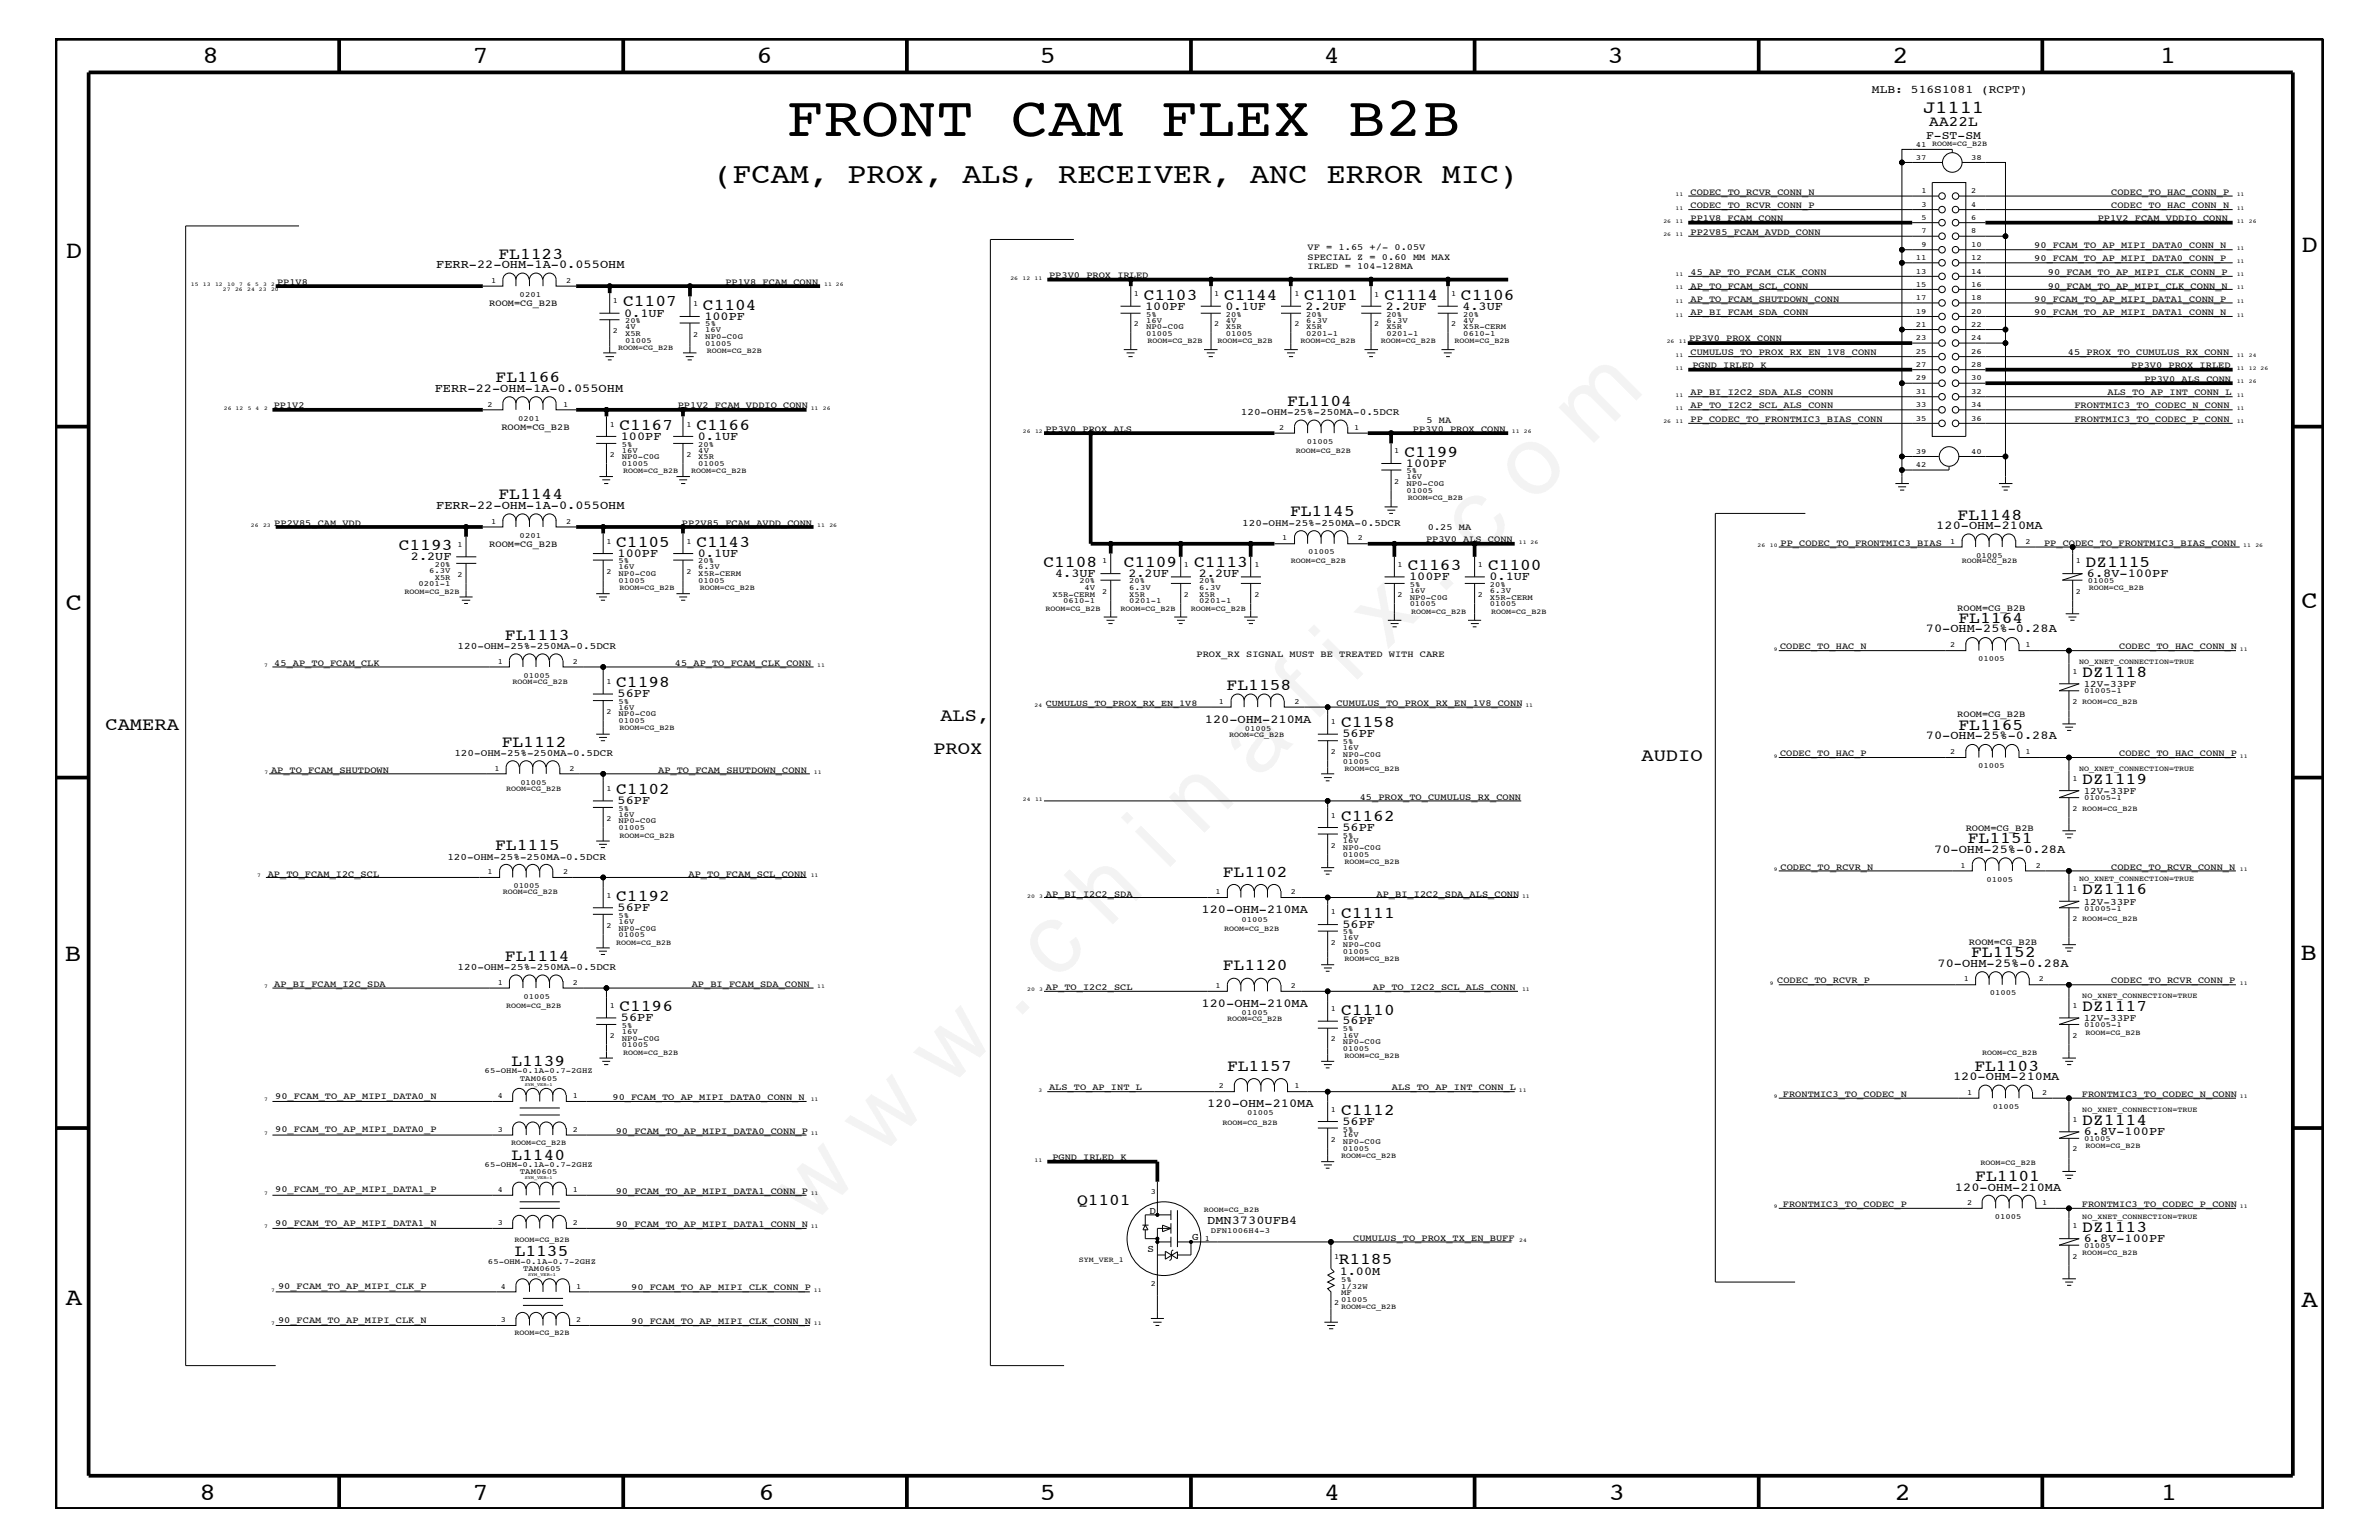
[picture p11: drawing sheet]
<svg xmlns="http://www.w3.org/2000/svg" width="432mm" height="279mm" viewBox="0 0 432 279" stroke-linecap="round" stroke-linejoin="round" font-family="sans-serif">
<defs><g id="words">
<text font-size="17.6" x="147.1" y="222.6" transform="rotate(-45 147.1 222.6)">w w w . c h i n a f i x . c o m</text>
<text font-size="10.2" x="142.7" y="24.7">FRONT CAM FLEX B2B</text>
<text font-size="5.2" x="129.5" y="33.1">(FCAM, PROX, ALS, RECEIVER, ANC ERROR MIC)</text>
<g font-size="4.5">
<text x="36.7" y="11.5">8</text>
<text x="85.8" y="11.5">7</text>
<text x="137.3" y="11.5">6</text>
<text x="188.7" y="11.5">5</text>
<text x="240.3" y="11.5">4</text>
<text x="291.8" y="11.5">3</text>
<text x="343.5" y="11.5">2</text>
<text x="392" y="11.5">1</text>
<text x="11.9" y="46.8">D</text>
<text x="417.8" y="45.7">D</text>
<text x="11.9" y="110.6">C</text>
<text x="417.7" y="110.4">C</text>
<text x="11.8" y="174.3">B</text>
<text x="417.6" y="174.2">B</text>
<text x="11.9" y="236.7">A</text>
<text x="417.7" y="237.1">A</text>
<text x="36.2" y="272.1">8</text>
<text x="85.8" y="272.1">7</text>
<text x="137.7" y="272.1">6</text>
<text x="188.7" y="272.1">5</text>
<text x="240.4" y="272.1">4</text>
<text x="292" y="272.1">3</text>
<text x="343.9" y="272.1">2</text>
<text x="392.2" y="272.1">1</text>
</g>
<g font-size="3.3">
<text x="349" y="20.4">J1111</text>
<text x="170.7" y="130.8">ALS,</text>
<text x="19.1" y="132.5">CAMERA</text>
<text x="169.4" y="136.8">PROX</text>
<text x="297.9" y="138">AUDIO</text>
</g>
<g font-size="3">
<text x="90.5" y="47">FL1123</text>
<text x="113.1" y="55.6">C1107</text>
<text x="127.6" y="56.2">C1104</text>
<text x="207.6" y="54.4">C1103</text>
<text x="222.2" y="54.4">C1144</text>
<text x="236.7" y="54.4">C1101</text>
<text x="251.3" y="54.4">C1114</text>
<text x="265.2" y="54.4">C1106</text>
<text x="90" y="69.4">FL1166</text>
<text x="233.6" y="73.7">FL1104</text>
<text x="112.4" y="78">C1167</text>
<text x="126.4" y="78">C1166</text>
<text x="254.9" y="82.8">C1199</text>
<text x="90.5" y="90.6">FL1144</text>
<text x="234.1" y="93.7">FL1145</text>
<text x="355.3" y="94.3">FL1148</text>
<text x="72.4" y="99.9">C1193</text>
<text x="111.8" y="99.3">C1105</text>
<text x="126.4" y="99.3">C1143</text>
<text x="189.4" y="102.9">C1108</text>
<text x="204" y="102.9">C1109</text>
<text x="216.7" y="102.9">C1113</text>
<text x="255.5" y="103.5">C1163</text>
<text x="270.1" y="103.5">C1100</text>
<text x="378.5" y="102.9">DZ1115</text>
<text x="355.5" y="113.1">FL1164</text>
<text x="91.7" y="116.1">FL1113</text>
<text x="111.8" y="124.7">C1198</text>
<text x="222.6" y="125.2">FL1158</text>
<text x="378" y="122.9">DZ1118</text>
<text x="243.4" y="131.9">C1158</text>
<text x="91.1" y="135.5">FL1112</text>
<text x="355.5" y="132.4">FL1165</text>
<text x="378" y="142.3">DZ1119</text>
<text x="111.8" y="144">C1102</text>
<text x="243.4" y="149">C1162</text>
<text x="89.9" y="154.3">FL1115</text>
<text x="357.2" y="153">FL1151</text>
<text x="222" y="159.1">FL1102</text>
<text x="111.8" y="163.5">C1192</text>
<text x="243.4" y="166.5">C1111</text>
<text x="378" y="162.2">DZ1116</text>
<text x="357.8" y="173.7">FL1152</text>
<text x="91.7" y="174.3">FL1114</text>
<text x="222" y="176.1">FL1120</text>
<text x="112.4" y="183.5">C1196</text>
<text x="243.4" y="184.1">C1110</text>
<text x="378" y="183.5">DZ1117</text>
<text x="92.8" y="193.4">L1139</text>
<text x="222.7" y="194.3">FL1157</text>
<text x="358.4" y="194.3">FL1103</text>
<text x="243.4" y="202.3">C1112</text>
<text x="378" y="204.1">DZ1114</text>
<text x="92.8" y="210.4">L1140</text>
<text x="358.5" y="214.2">FL1101</text>
<text x="195.5" y="218.6">Q1101</text>
<text x="93.4" y="228">L1135</text>
<text x="378" y="223.5">DZ1113</text>
<text x="243" y="229.4">R1185</text>
</g>
<text font-size="2.6" x="350.2" y="22.9">AA22L</text>
<g font-size="2.2">
<text x="79.2" y="48.7">FERR-22-OHM-1A-0.055OHM</text>
<text x="113.3" y="57.4">0.1UF</text>
<text x="127.8" y="58">100PF</text>
<text x="207.9" y="56.2">100PF</text>
<text x="222.4" y="56.2">0.1UF</text>
<text x="237" y="56.2">2.2UF</text>
<text x="251.5" y="56.2">2.2UF</text>
<text x="265.4" y="56.2">4.3UF</text>
<text x="78.9" y="71.1">FERR-22-OHM-1A-0.055OHM</text>
<text x="112.7" y="79.9">100PF</text>
<text x="126.7" y="79.9">0.1UF</text>
<text x="255.2" y="84.7">100PF</text>
<text x="79.2" y="92.3">FERR-22-OHM-1A-0.055OHM</text>
<text x="351.5" y="96">120-OHM-210MA</text>
<text x="74.6" y="101.6">2.2UF</text>
<text x="112.1" y="101">100PF</text>
<text x="126.7" y="101">0.1UF</text>
<text x="191.5" y="104.7">4.3UF</text>
<text x="204.8" y="104.7">2.2UF</text>
<text x="217.6" y="104.7">2.2UF</text>
<text x="255.8" y="105.3">100PF</text>
<text x="270.3" y="105.3">0.1UF</text>
<text x="378.8" y="104.7">6.8V-100PF</text>
<text x="349.5" y="114.8">70-OHM-25%-0.28A</text>
<text x="112.1" y="126.5">56PF</text>
<text x="218.7" y="131.1">120-OHM-210MA</text>
<text x="243.7" y="133.8">56PF</text>
<text x="349.5" y="134.1">70-OHM-25%-0.28A</text>
<text x="112.1" y="145.9">56PF</text>
<text x="243.7" y="150.7">56PF</text>
<text x="351.1" y="154.7">70-OHM-25%-0.28A</text>
<text x="112.1" y="165.3">56PF</text>
<text x="218.1" y="165.6">120-OHM-210MA</text>
<text x="243.7" y="168.3">56PF</text>
<text x="351.7" y="175.4">70-OHM-25%-0.28A</text>
<text x="112.7" y="185.3">56PF</text>
<text x="218.1" y="182.7">120-OHM-210MA</text>
<text x="243.7" y="185.9">56PF</text>
<text x="354.5" y="195.9">120-OHM-210MA</text>
<text x="219.1" y="200.9">120-OHM-210MA</text>
<text x="243.7" y="204.1">56PF</text>
<text x="378.2" y="205.9">6.8V-100PF</text>
<text x="354.8" y="216">120-OHM-210MA</text>
<text x="219.1" y="222">DMN3730UFB4</text>
<text x="378.2" y="225.3">6.8V-100PF</text>
<text x="243.2" y="231.3">1.00M</text>
</g>
<g font-size="2.1">
<text x="339.8" y="16.8">MLB: 516S1081 (RCPT)</text>
<text x="349.6" y="25.3">F-ST-SM</text>
</g>
<g font-size="1.9">
<text x="208.6" y="220.2">D</text>
<text x="208.3" y="227.1">S</text>
<text x="216.4" y="224.9">G</text>
</g>
<g font-size="1.8">
<text x="225.2" y="75.4">120-OHM-25%-250MA-0.5DCR</text>
<text x="225.5" y="95.4">120-OHM-25%-250MA-0.5DCR</text>
<text x="83.1" y="117.8">120-OHM-25%-250MA-0.5DCR</text>
<text x="378.2" y="124.7">12V-33PF</text>
<text x="82.5" y="137.2">120-OHM-25%-250MA-0.5DCR</text>
<text x="378.2" y="144">12V-33PF</text>
<text x="81.2" y="156">120-OHM-25%-250MA-0.5DCR</text>
<text x="378.2" y="164.1">12V-33PF</text>
<text x="83.1" y="176">120-OHM-25%-250MA-0.5DCR</text>
<text x="378.2" y="185.3">12V-33PF</text>
</g>
<g font-size="1.7">
<text x="306.8" y="35.3">CODEC_TO_RCVR_CONN_N</text>
<text x="383.2" y="35.3">CODEC_TO_HAC_CONN_P</text>
<text x="306.8" y="40.2">PP1V8_FCAM_CONN</text>
<text x="306.8" y="37.8">CODEC_TO_RCVR_CONN_P</text>
<text x="380.7" y="40.2">PP1V2_FCAM_VDDIO_CONN</text>
<text x="383.2" y="37.8">CODEC_TO_HAC_CONN_N</text>
<text x="237.3" y="45.3">VF = 1.65 +/- 0.05V</text>
<text x="237.3" y="47.1">SPECIAL Z = 0.60 MM MAX</text>
<text x="306.8" y="42.6">PP2V85_FCAM_AVDD_CONN</text>
<text x="369.2" y="47.4">90_FCAM_TO_AP_MIPI_DATA0_CONN_P</text>
<text x="369.2" y="45.1">90_FCAM_TO_AP_MIPI_DATA0_CONN_N</text>
<text x="50.3" y="51.7">PP1V8</text>
<text x="131.7" y="51.7">PP1V8_FCAM_CONN</text>
<text x="190.4" y="50.5">PP3V0_PROX_IRLED</text>
<text x="237.3" y="48.9">IRLED = 104-128MA</text>
<text x="306.8" y="49.9">45_AP_TO_FCAM_CLK_CONN</text>
<text x="306.8" y="52.4">AP_TO_FCAM_SCL_CONN</text>
<text x="371.7" y="52.4">90_FCAM_TO_AP_MIPI_CLK_CONN_N</text>
<text x="371.7" y="49.9">90_FCAM_TO_AP_MIPI_CLK_CONN_P</text>
<text x="88.8" y="55.6">ROOM=CG_B2B</text>
<text x="306.8" y="57.2">AP_BI_FCAM_SDA_CONN</text>
<text x="306.8" y="54.7">AP_TO_FCAM_SHUTDOWN_CONN</text>
<text x="369.2" y="57.2">90_FCAM_TO_AP_MIPI_DATA1_CONN_N</text>
<text x="369.2" y="54.7">90_FCAM_TO_AP_MIPI_DATA1_CONN_P</text>
<text x="306.6" y="61.9">PP3V0_PROX_CONN</text>
<text x="306.8" y="64.5">CUMULUS_TO_PROX_RX_EN_1V8_CONN</text>
<text x="375.3" y="64.5">45_PROX_TO_CUMULUS_RX_CONN</text>
<text x="306.8" y="71.7">AP_BI_I2C2_SDA_ALS_CONN</text>
<text x="307.2" y="66.8">PGND_IRLED_K</text>
<text x="382.5" y="71.7">ALS_TO_AP_INT_CONN_L</text>
<text x="386.8" y="66.8">PP3V0_PROX_IRLED</text>
<text x="389.2" y="69.3">PP3V0_ALS_CONN</text>
<text x="49.7" y="74.1">PP1V2</text>
<text x="123" y="74.1">PP1V2_FCAM_VDDIO_CONN</text>
<text x="258.9" y="76.8">5 MA</text>
<text x="306.8" y="74.1">AP_TO_I2C2_SCL_ALS_CONN</text>
<text x="306.8" y="76.6">PP_CODEC_TO_FRONTMIC3_BIAS_CONN</text>
<text x="376.5" y="74.1">FRONTMIC3_TO_CODEC_N_CONN</text>
<text x="376.5" y="76.6">FRONTMIC3_TO_CODEC_P_CONN</text>
<text x="91" y="78">ROOM=CG_B2B</text>
<text x="189.7" y="78.3">PP3V0_PROX_ALS</text>
<text x="256.5" y="78.3">PP3V0_PROX_CONN</text>
<text x="49.8" y="95.4">PP2V85_CAM_VDD</text>
<text x="123.8" y="95.4">PP2V85_FCAM_AVDD_CONN</text>
<text x="88.8" y="99.3">ROOM=CG_B2B</text>
<text x="258.8" y="98.4">PP3V0_ALS_CONN</text>
<text x="259.2" y="96.2">0.25 MA</text>
<text x="323.2" y="99">PP_CODEC_TO_FRONTMIC3_BIAS</text>
<text x="371" y="99">PP_CODEC_TO_FRONTMIC3_BIAS_CONN</text>
<text x="355.3" y="110.8">ROOM=CG_B2B</text>
<text x="217.2" y="119.2">PROX_RX SIGNAL MUST BE TREATED WITH CARE</text>
<text x="323.1" y="117.8">CODEC_TO_HAC_N</text>
<text x="384.6" y="117.8">CODEC_TO_HAC_CONN_N</text>
<text x="49.8" y="120.8">45_AP_TO_FCAM_CLK</text>
<text x="122.5" y="120.8">45_AP_TO_FCAM_CLK_CONN</text>
<text x="242.6" y="128">CUMULUS_TO_PROX_RX_EN_1V8_CONN</text>
<text x="355.3" y="130.2">ROOM=CG_B2B</text>
<text x="323.1" y="137.2">CODEC_TO_HAC_P</text>
<text x="384.6" y="137.2">CODEC_TO_HAC_CONN_P</text>
<text x="49.2" y="140.2">AP_TO_FCAM_SHUTDOWN</text>
<text x="119.5" y="140.2">AP_TO_FCAM_SHUTDOWN_CONN</text>
<text x="246.8" y="145.1">45_PROX_TO_CUMULUS_RX_CONN</text>
<text x="356.8" y="150.7">ROOM=CG_B2B</text>
<text x="48.6" y="159">AP_TO_FCAM_I2C_SCL</text>
<text x="125" y="159">AP_TO_FCAM_SCL_CONN</text>
<text x="323.2" y="157.8">CODEC_TO_RCVR_N</text>
<text x="383.2" y="157.8">CODEC_TO_RCVR_CONN_N</text>
<text x="189.8" y="162.7">AP_BI_I2C2_SDA</text>
<text x="249.9" y="162.7">AP_BI_I2C2_SDA_ALS_CONN</text>
<text x="357.4" y="171.4">ROOM=CG_B2B</text>
<text x="49.8" y="179">AP_BI_FCAM_I2C_SDA</text>
<text x="125.6" y="179">AP_BI_FCAM_SDA_CONN</text>
<text x="189.8" y="179.6">AP_TO_I2C2_SCL</text>
<text x="249.2" y="179.6">AP_TO_I2C2_SCL_ALS_CONN</text>
<text x="322.6" y="178.4">CODEC_TO_RCVR_P</text>
<text x="383.2" y="178.4">CODEC_TO_RCVR_CONN_P</text>
<text x="190.4" y="197.8">ALS_TO_AP_INT_L</text>
<text x="252.6" y="197.8">ALS_TO_AP_INT_CONN_L</text>
<text x="50" y="199.3">90_FCAM_TO_AP_MIPI_DATA0_N</text>
<text x="111.2" y="199.6">90_FCAM_TO_AP_MIPI_DATA0_CONN_N</text>
<text x="323.6" y="199">FRONTMIC3_TO_CODEC_N</text>
<text x="377.9" y="199">FRONTMIC3_TO_CODEC_N_CONN</text>
<text x="50" y="205.4">90_FCAM_TO_AP_MIPI_DATA0_P</text>
<text x="111.8" y="205.7">90_FCAM_TO_AP_MIPI_DATA0_CONN_P</text>
<text x="191" y="210.5">PGND_IRLED_K</text>
<text x="50" y="216.4">90_FCAM_TO_AP_MIPI_DATA1_P</text>
<text x="111.8" y="216.6">90_FCAM_TO_AP_MIPI_DATA1_CONN_P</text>
<text x="323.6" y="219">FRONTMIC3_TO_CODEC_P</text>
<text x="377.9" y="219">FRONTMIC3_TO_CODEC_P_CONN</text>
<text x="50" y="222.4">90_FCAM_TO_AP_MIPI_DATA1_N</text>
<text x="111.8" y="222.6">90_FCAM_TO_AP_MIPI_DATA1_CONN_N</text>
<text x="245.6" y="225.1">CUMULUS_TO_PROX_TX_EN_BUFF</text>
<text x="50.5" y="233.9">90_FCAM_TO_AP_MIPI_CLK_P</text>
<text x="50.5" y="240">90_FCAM_TO_AP_MIPI_CLK_N</text>
<text x="114.6" y="234.1">90_FCAM_TO_AP_MIPI_CLK_CONN_P</text>
<text x="114.6" y="240.2">90_FCAM_TO_AP_MIPI_CLK_CONN_N</text>
</g>
<text font-size="1.6" x="189.8" y="128">CUMULUS_TO_PROX_RX_EN_1V8</text>
<g font-size="1.4">
<text x="347.7" y="29.1">37</text>
<text x="347.7" y="26.6">41</text>
<text x="350.7" y="26.5">ROOM=CG_B2B</text>
<text x="357.8" y="29.1">38</text>
<text x="348.7" y="35.1">1</text>
<text x="357.8" y="35.1">2</text>
<text x="348.7" y="40">5</text>
<text x="348.7" y="37.5">3</text>
<text x="357.8" y="37.5">4</text>
<text x="357.8" y="40">6</text>
<text x="347.7" y="47.2">11</text>
<text x="348.7" y="42.4">7</text>
<text x="348.7" y="44.8">9</text>
<text x="357.8" y="47.2">12</text>
<text x="357.8" y="44.8">10</text>
<text x="357.8" y="42.4">8</text>
<text x="89.2" y="51.3">1</text>
<text x="94.3" y="53.9">0201</text>
<text x="102.8" y="51.3">2</text>
<text x="205.8" y="53.8">1</text>
<text x="220.4" y="53.8">1</text>
<text x="235" y="53.8">1</text>
<text x="249.4" y="53.8">1</text>
<text x="263.4" y="53.8">1</text>
<text x="347.7" y="49.6">13</text>
<text x="347.7" y="52.1">15</text>
<text x="357.8" y="52.1">16</text>
<text x="357.8" y="49.6">14</text>
<text x="111.3" y="55">1</text>
<text x="113.5" y="59.7">4V</text>
<text x="113.5" y="58.6">20%</text>
<text x="125.8" y="55.6">1</text>
<text x="128" y="59.2">5%</text>
<text x="205.8" y="59.2">2</text>
<text x="208" y="57.4">5%</text>
<text x="208" y="59.7">NP0-C0G</text>
<text x="208" y="58.5">16V</text>
<text x="220.4" y="59.2">2</text>
<text x="222.5" y="57.4">20%</text>
<text x="222.5" y="59.7">X5R</text>
<text x="222.5" y="58.5">4V</text>
<text x="235" y="59.2">2</text>
<text x="237.1" y="57.4">20%</text>
<text x="237.1" y="59.7">X5R</text>
<text x="237.1" y="58.5">6.3V</text>
<text x="249.4" y="59.2">2</text>
<text x="251.6" y="57.4">20%</text>
<text x="251.6" y="59.7">X5R</text>
<text x="251.6" y="58.5">6.3V</text>
<text x="263.4" y="59.2">2</text>
<text x="265.6" y="59.7">X5R-CERM</text>
<text x="265.6" y="58.5">4V</text>
<text x="265.6" y="57.4">20%</text>
<text x="347.7" y="54.5">17</text>
<text x="347.7" y="56.9">19</text>
<text x="347.7" y="59.4">21</text>
<text x="357.8" y="59.4">22</text>
<text x="357.8" y="56.9">20</text>
<text x="357.8" y="54.5">18</text>
<text x="111.3" y="60.4">2</text>
<text x="112.2" y="63.4">ROOM=CG_B2B</text>
<text x="113.5" y="62.2">01005</text>
<text x="113.5" y="60.9">X5R</text>
<text x="125.8" y="61.1">2</text>
<text x="128" y="61.5">NP0-C0G</text>
<text x="128" y="60.3">16V</text>
<text x="128" y="62.8">01005</text>
<text x="128.3" y="64">ROOM=CG_B2B</text>
<text x="208" y="60.9">01005</text>
<text x="208.3" y="62.3">ROOM=CG_B2B</text>
<text x="221" y="62.3">ROOM=CG_B2B</text>
<text x="222.5" y="60.9">01005</text>
<text x="236.1" y="62.2">ROOM=CG_B2B</text>
<text x="237.1" y="60.9">0201-1</text>
<text x="250.6" y="62.2">ROOM=CG_B2B</text>
<text x="251.6" y="60.9">0201-1</text>
<text x="264" y="62.3">ROOM=CG_B2B</text>
<text x="265.6" y="60.9">0610-1</text>
<text x="347.7" y="61.7">23</text>
<text x="347.7" y="64.2">25</text>
<text x="357.8" y="64.2">26</text>
<text x="357.8" y="61.7">24</text>
<text x="347.7" y="71.5">31</text>
<text x="347.7" y="69">29</text>
<text x="347.7" y="66.7">27</text>
<text x="357.8" y="71.5">32</text>
<text x="357.8" y="66.7">28</text>
<text x="357.8" y="69">30</text>
<text x="88.5" y="73.8">2</text>
<text x="94.1" y="76.3">0201</text>
<text x="102.2" y="73.8">1</text>
<text x="110.7" y="77.4">1</text>
<text x="124.6" y="77.4">1</text>
<text x="347.7" y="73.9">33</text>
<text x="347.7" y="76.3">35</text>
<text x="357.8" y="73.9">34</text>
<text x="357.8" y="76.3">36</text>
<text x="110.7" y="82.8">2</text>
<text x="112.9" y="81.1">5%</text>
<text x="112.9" y="83.3">NP0-C0G</text>
<text x="112.9" y="82.2">16V</text>
<text x="124.6" y="82.8">2</text>
<text x="126.7" y="81.1">20%</text>
<text x="126.7" y="83.3">X5R</text>
<text x="126.7" y="82.2">4V</text>
<text x="232.2" y="78">2</text>
<text x="235.2" y="82.2">ROOM=CG_B2B</text>
<text x="237.2" y="80.5">01005</text>
<text x="245.8" y="78">1</text>
<text x="253.1" y="82.2">1</text>
<text x="347.7" y="82.4">39</text>
<text x="357.8" y="82.4">40</text>
<text x="112.9" y="84.5">01005</text>
<text x="113.1" y="85.9">ROOM=CG_B2B</text>
<text x="125.5" y="85.9">ROOM=CG_B2B</text>
<text x="126.7" y="84.5">01005</text>
<text x="253.1" y="87.7">2</text>
<text x="255.3" y="89.4">01005</text>
<text x="255.3" y="87">16V</text>
<text x="255.3" y="88.2">NP0-C0G</text>
<text x="255.3" y="85.9">5%</text>
<text x="347.7" y="84.8">42</text>
<text x="89.2" y="95">1</text>
<text x="102.8" y="95">2</text>
<text x="255.5" y="90.7">ROOM=CG_B2B</text>
<text x="83.1" y="99.3">1</text>
<text x="94.3" y="97.6">0201</text>
<text x="110.1" y="98.7">1</text>
<text x="124.6" y="98.7">1</text>
<text x="232.7" y="98">1</text>
<text x="237.4" y="100.5">01005</text>
<text x="246.5" y="98">2</text>
<text x="354" y="98.7">1</text>
<text x="358.7" y="101.2">01005</text>
<text x="367.6" y="98.7">2</text>
<text x="73.4" y="107.7">ROOM=CG_B2B</text>
<text x="75.9" y="106.4">0201-1</text>
<text x="77.9" y="104">6.3V</text>
<text x="78.9" y="102.9">20%</text>
<text x="78.9" y="105.2">X5R</text>
<text x="83.1" y="104.7">2</text>
<text x="110.1" y="104.1">2</text>
<text x="112.3" y="105.8">01005</text>
<text x="112.3" y="103.3">16V</text>
<text x="112.3" y="102.2">5%</text>
<text x="112.3" y="104.6">NP0-C0G</text>
<text x="112.4" y="107.1">ROOM=CG_B2B</text>
<text x="124.6" y="104.1">2</text>
<text x="126.7" y="105.8">01005</text>
<text x="126.7" y="102.2">20%</text>
<text x="126.7" y="104.6">X5R-CERM</text>
<text x="126.7" y="103.3">6.3V</text>
<text x="127" y="107.1">ROOM=CG_B2B</text>
<text x="195.9" y="105.9">20%</text>
<text x="196.8" y="107">4V</text>
<text x="200.1" y="107.7">2</text>
<text x="200.1" y="102.2">1</text>
<text x="205" y="105.9">20%</text>
<text x="205" y="107">6.3V</text>
<text x="214.9" y="102.9">1</text>
<text x="217.7" y="107">6.3V</text>
<text x="217.7" y="105.9">20%</text>
<text x="227.7" y="102.9">1</text>
<text x="234.3" y="102.2">ROOM=CG_B2B</text>
<text x="253.7" y="102.9">1</text>
<text x="255.9" y="107.6">16V</text>
<text x="255.9" y="106.5">5%</text>
<text x="268.2" y="102.9">1</text>
<text x="270.4" y="107.6">6.3V</text>
<text x="270.4" y="106.5">20%</text>
<text x="356.1" y="102.2">ROOM=CG_B2B</text>
<text x="376.8" y="102.2">1</text>
<text x="376.8" y="107.7">2</text>
<text x="379" y="105.8">01005</text>
<text x="379.1" y="107.1">ROOM=CG_B2B</text>
<text x="189.7" y="110.8">ROOM=CG_B2B</text>
<text x="191" y="108.2">X5R-CERM</text>
<text x="193" y="109.4">0610-1</text>
<text x="203.4" y="110.8">ROOM=CG_B2B</text>
<text x="205" y="108.2">X5R</text>
<text x="205" y="109.4">0201-1</text>
<text x="214.9" y="108.3">2</text>
<text x="216.2" y="110.8">ROOM=CG_B2B</text>
<text x="217.7" y="109.4">0201-1</text>
<text x="217.7" y="108.2">X5R</text>
<text x="227.7" y="108.3">2</text>
<text x="253.7" y="108.3">2</text>
<text x="255.9" y="110">01005</text>
<text x="255.9" y="108.8">NP0-C0G</text>
<text x="256.1" y="111.4">ROOM=CG_B2B</text>
<text x="268.2" y="108.3">2</text>
<text x="270.4" y="108.8">X5R-CERM</text>
<text x="270.4" y="110">01005</text>
<text x="270.7" y="111.4">ROOM=CG_B2B</text>
<text x="354" y="117.4">2</text>
<text x="367.6" y="117.4">1</text>
<text x="90.3" y="120.4">1</text>
<text x="93" y="124.1">ROOM=CG_B2B</text>
<text x="95" y="123">01005</text>
<text x="104" y="120.4">2</text>
<text x="110.1" y="124.1">1</text>
<text x="359" y="120">01005</text>
<text x="376.2" y="122.3">1</text>
<text x="377.4" y="120.4">NO_XNET_CONNECTION=TRUE</text>
<text x="378.3" y="125.8">01005-1</text>
<text x="110.1" y="129.6">2</text>
<text x="112.3" y="131.3">01005</text>
<text x="112.3" y="128.8">16V</text>
<text x="112.3" y="127.7">5%</text>
<text x="112.3" y="130">NP0-C0G</text>
<text x="221.2" y="127.7">1</text>
<text x="235" y="127.7">2</text>
<text x="241.6" y="131.3">1</text>
<text x="376.2" y="127.7">2 ROOM=CG_B2B</text>
<text x="112.4" y="132.5">ROOM=CG_B2B</text>
<text x="223.1" y="133.8">ROOM=CG_B2B</text>
<text x="225.9" y="132.7">01005</text>
<text x="241.6" y="136.9">2</text>
<text x="243.8" y="135">5%</text>
<text x="243.8" y="137.3">NP0-C0G</text>
<text x="243.8" y="136.1">16V</text>
<text x="354" y="136.9">2</text>
<text x="367.6" y="136.9">1</text>
<text x="89.7" y="139.8">1</text>
<text x="91.9" y="143.5">ROOM=CG_B2B</text>
<text x="94.4" y="142.4">01005</text>
<text x="103.4" y="139.8">2</text>
<text x="110.1" y="143.5">1</text>
<text x="243.8" y="138.5">01005</text>
<text x="244" y="139.8">ROOM=CG_B2B</text>
<text x="359" y="139.4">01005</text>
<text x="376.2" y="141.7">1</text>
<text x="377.4" y="139.8">NO_XNET_CONNECTION=TRUE</text>
<text x="110.1" y="149">2</text>
<text x="112.3" y="148.2">16V</text>
<text x="112.3" y="147.1">5%</text>
<text x="112.3" y="149.4">NP0-C0G</text>
<text x="241.6" y="148.4">1</text>
<text x="376.2" y="147.1">2 ROOM=CG_B2B</text>
<text x="378.3" y="145.1">01005-1</text>
<text x="112.3" y="150.7">01005</text>
<text x="112.4" y="152">ROOM=CG_B2B</text>
<text x="241.6" y="153.8">2</text>
<text x="243.8" y="152">5%</text>
<text x="243.8" y="154.3">NP0-C0G</text>
<text x="243.8" y="153">16V</text>
<text x="243.8" y="155.5">01005</text>
<text x="88.5" y="158.6">1</text>
<text x="93.2" y="161.1">01005</text>
<text x="102.2" y="158.6">2</text>
<text x="244" y="156.8">ROOM=CG_B2B</text>
<text x="355.9" y="157.4">1</text>
<text x="360.6" y="160">01005</text>
<text x="369.5" y="157.4">2</text>
<text x="376.2" y="161.7">1</text>
<text x="377.4" y="159.9">NO_XNET_CONNECTION=TRUE</text>
<text x="91.3" y="162.2">ROOM=CG_B2B</text>
<text x="110.1" y="162.8">1</text>
<text x="112.3" y="167.6">16V</text>
<text x="112.3" y="166.5">5%</text>
<text x="220.6" y="162.3">1</text>
<text x="225.3" y="167.2">01005</text>
<text x="234.3" y="162.3">2</text>
<text x="241.6" y="165.9">1</text>
<text x="376.2" y="167.1">2 ROOM=CG_B2B</text>
<text x="378.3" y="165.2">01005-1</text>
<text x="110.1" y="168.3">2</text>
<text x="111.8" y="171.4">ROOM=CG_B2B</text>
<text x="112.3" y="170">01005</text>
<text x="112.3" y="168.9">NP0-C0G</text>
<text x="222.2" y="168.9">ROOM=CG_B2B</text>
<text x="241.6" y="171.4">2</text>
<text x="243.8" y="169.5">5%</text>
<text x="243.8" y="171.8">NP0-C0G</text>
<text x="243.8" y="170.6">16V</text>
<text x="243.8" y="173.1">01005</text>
<text x="90.3" y="178.7">1</text>
<text x="104" y="178.7">2</text>
<text x="220.6" y="179.3">1</text>
<text x="234.3" y="179.3">2</text>
<text x="244" y="174.4">ROOM=CG_B2B</text>
<text x="356.4" y="178">1</text>
<text x="370.1" y="178">2</text>
<text x="91.9" y="182.9">ROOM=CG_B2B</text>
<text x="95" y="181.2">01005</text>
<text x="110.7" y="182.9">1</text>
<text x="222.8" y="185.3">ROOM=CG_B2B</text>
<text x="225.3" y="184.2">01005</text>
<text x="241.6" y="183.5">1</text>
<text x="361.1" y="180.5">01005</text>
<text x="376.2" y="182.9">1</text>
<text x="378" y="181">NO_XNET_CONNECTION=TRUE</text>
<text x="110.7" y="188.3">2</text>
<text x="112.9" y="190">01005</text>
<text x="112.9" y="186.5">5%</text>
<text x="112.9" y="188.8">NP0-C0G</text>
<text x="112.9" y="187.6">16V</text>
<text x="113.1" y="191.4">ROOM=CG_B2B</text>
<text x="241.6" y="188.9">2</text>
<text x="243.8" y="187.1">5%</text>
<text x="243.8" y="189.4">NP0-C0G</text>
<text x="243.8" y="188.2">16V</text>
<text x="243.8" y="190.6">01005</text>
<text x="244" y="192">ROOM=CG_B2B</text>
<text x="359.7" y="191.4">ROOM=CG_B2B</text>
<text x="376.2" y="188.3">2</text>
<text x="378.3" y="186.4">01005-1</text>
<text x="378.5" y="187.7">ROOM=CG_B2B</text>
<text x="88" y="194.8">65-OHM-0.1A-0.7-2GHZ</text>
<text x="94.4" y="196.1">TAM0605</text>
<text x="221.2" y="197.4">2</text>
<text x="235" y="197.4">1</text>
<text x="90.3" y="199.2">4</text>
<text x="104" y="199.2">1</text>
<text x="226.4" y="202.4">01005</text>
<text x="241.6" y="201.7">1</text>
<text x="357" y="198.7">1</text>
<text x="361.7" y="201.2">01005</text>
<text x="370.7" y="198.7">2</text>
<text x="376.2" y="203.5">1</text>
<text x="378" y="201.7">NO_XNET_CONNECTION=TRUE</text>
<text x="90.3" y="205.3">3</text>
<text x="92.8" y="207.7">ROOM=CG_B2B</text>
<text x="104" y="205.3">2</text>
<text x="221.9" y="204.1">ROOM=CG_B2B</text>
<text x="241.6" y="207.1">2</text>
<text x="243.8" y="205.3">5%</text>
<text x="243.8" y="207.6">NP0-C0G</text>
<text x="243.8" y="206.4">16V</text>
<text x="243.8" y="208.8">01005</text>
<text x="376.2" y="208.9">2</text>
<text x="378.3" y="207">01005</text>
<text x="378.5" y="208.3">ROOM=CG_B2B</text>
<text x="88" y="211.7">65-OHM-0.1A-0.7-2GHZ</text>
<text x="94.4" y="213">TAM0605</text>
<text x="243.4" y="210.2">ROOM=CG_B2B</text>
<text x="359.5" y="211.4">ROOM=CG_B2B</text>
<text x="90.3" y="216.2">4</text>
<text x="104" y="216.2">1</text>
<text x="208.9" y="216.7">3</text>
<text x="218.5" y="219.8">ROOM=CG_B2B</text>
<text x="357" y="218.6">2</text>
<text x="362.1" y="221.2">01005</text>
<text x="370.7" y="218.6">1</text>
<text x="378" y="221.1">NO_XNET_CONNECTION=TRUE</text>
<text x="90.3" y="222.3">3</text>
<text x="93.4" y="225.3">ROOM=CG_B2B</text>
<text x="104" y="222.3">2</text>
<text x="218.7" y="225.1">1</text>
<text x="219.8" y="223.7">DFN1006H4-3</text>
<text x="376.2" y="222.9">1</text>
<text x="378" y="227.7">ROOM=CG_B2B</text>
<text x="378.3" y="226.4">01005</text>
<text x="88.6" y="229.3">65-OHM-0.1A-0.7-2GHZ</text>
<text x="90.9" y="233.8">4</text>
<text x="95" y="230.7">TAM0605</text>
<text x="104.6" y="233.8">1</text>
<text x="195.8" y="229">SYM_VER_1</text>
<text x="208.9" y="233.3">2</text>
<text x="242.1" y="228.4">1</text>
<text x="243.4" y="232.6">5%</text>
<text x="243.4" y="233.8">1/32W</text>
<text x="376.2" y="228.4">2</text>
<text x="90.9" y="239.9">3</text>
<text x="104.6" y="239.9">2</text>
<text x="242.1" y="236.8">2</text>
<text x="243.4" y="235">MF</text>
<text x="243.4" y="236.2">01005</text>
<text x="243.4" y="237.4">ROOM=CG_B2B</text>
<text x="93.4" y="242.3">ROOM=CG_B2B</text>
</g>
<g font-size="1">
<text x="304.1" y="35.6">11</text>
<text x="406" y="35.6">11</text>
<text x="301.9" y="40.4">26</text>
<text x="304.1" y="40.4">11</text>
<text x="304.1" y="38">11</text>
<text x="406" y="40.4">11</text>
<text x="406" y="38">11</text>
<text x="408.2" y="40.4">26</text>
<text x="301.9" y="42.9">26</text>
<text x="304.1" y="42.9">11</text>
<text x="406" y="47.7">11</text>
<text x="406" y="45.3">11</text>
<text x="34.6" y="51.9">15</text>
<text x="36.8" y="51.9">13</text>
<text x="39" y="51.9">12</text>
<text x="40.5" y="52.9">27</text>
<text x="41.2" y="51.9">10</text>
<text x="42.7" y="52.9">26</text>
<text x="43.4" y="51.9">7</text>
<text x="44.9" y="52.9">24 23</text>
<text x="44.9" y="51.9">6</text>
<text x="46.3" y="51.9">5</text>
<text x="47.8" y="51.9">3</text>
<text x="49.2" y="51.9">2</text>
<text x="49.2" y="52.9">20</text>
<text x="149.6" y="51.9">11 26</text>
<text x="183.4" y="50.7">26</text>
<text x="185.6" y="50.7">12</text>
<text x="187.8" y="50.7">11</text>
<text x="304.1" y="50.1">11</text>
<text x="304.1" y="52.5">11</text>
<text x="406" y="52.5">11</text>
<text x="406" y="50.1">11</text>
<text x="304.1" y="55">11</text>
<text x="304.1" y="57.4">11</text>
<text x="406" y="57.4">11</text>
<text x="406" y="55">11</text>
<text x="302.5" y="62.3">26</text>
<text x="304.1" y="64.7">11</text>
<text x="304.7" y="62.3">11</text>
<text x="406" y="64.7">11</text>
<text x="408.2" y="64.7">24</text>
<text x="304.1" y="72">11</text>
<text x="304.1" y="67.1">11</text>
<text x="406" y="72">11</text>
<text x="406" y="67.1">11</text>
<text x="406" y="69.5">11</text>
<text x="408.2" y="67.1">12 26</text>
<text x="408.2" y="69.5">26</text>
<text x="40.6" y="74.4">26 12</text>
<text x="45" y="74.4">5</text>
<text x="46.4" y="74.4">4</text>
<text x="47.9" y="74.4">2</text>
<text x="147.2" y="74.4">11</text>
<text x="149.4" y="74.4">26</text>
<text x="301.9" y="76.8">26</text>
<text x="304.1" y="74.4">11</text>
<text x="304.1" y="76.8">11</text>
<text x="406" y="74.4">11</text>
<text x="406" y="76.8">11</text>
<text x="185.7" y="78.6">26</text>
<text x="187.9" y="78.6">12</text>
<text x="274.4" y="78.6">11</text>
<text x="276.6" y="78.6">26</text>
<text x="45.6" y="95.6">26</text>
<text x="47.8" y="95.6">23</text>
<text x="148.3" y="95.6">11</text>
<text x="150.5" y="95.6">26</text>
<text x="275.7" y="98.7">11 26</text>
<text x="319" y="99.3">26</text>
<text x="321.2" y="99.3">10</text>
<text x="407.2" y="99.3">11</text>
<text x="409.4" y="99.3">26</text>
<text x="322" y="118.1">9</text>
<text x="406.6" y="118.1">11</text>
<text x="47.9" y="121">7</text>
<text x="148.3" y="121">11</text>
<text x="187.8" y="128.3">24</text>
<text x="276.9" y="128.3">11</text>
<text x="322" y="137.4">9</text>
<text x="406.6" y="137.4">11</text>
<text x="48" y="140.4">7</text>
<text x="147.7" y="140.4">11</text>
<text x="185.7" y="145.3">24</text>
<text x="187.9" y="145.3">11</text>
<text x="46.7" y="159.2">7</text>
<text x="147.1" y="159.2">11</text>
<text x="322" y="158">9</text>
<text x="406.6" y="158">11</text>
<text x="186.4" y="162.8">20</text>
<text x="188.6" y="162.8">3</text>
<text x="276.3" y="162.8">11</text>
<text x="47.9" y="179.3">7</text>
<text x="148.3" y="179.3">11</text>
<text x="186.4" y="179.9">20</text>
<text x="188.6" y="179.9">3</text>
<text x="276.3" y="179.9">11</text>
<text x="321.2" y="178.7">9</text>
<text x="406.6" y="178.7">11</text>
<text x="47.9" y="199.8">7</text>
<text x="147.2" y="199.8">11</text>
<text x="188.5" y="198.1">3</text>
<text x="275.7" y="198.1">11</text>
<text x="322" y="199.2">9</text>
<text x="406.6" y="199.2">11</text>
<text x="47.9" y="205.9">7</text>
<text x="147.2" y="205.9">11</text>
<text x="187.8" y="210.8">11</text>
<text x="47.9" y="216.9">7</text>
<text x="147.2" y="216.9">11</text>
<text x="322" y="219.2">9</text>
<text x="406.6" y="219.2">11</text>
<text x="47.9" y="222.9">7</text>
<text x="147.2" y="222.9">11</text>
<text x="275.8" y="225.3">24</text>
<text x="49.2" y="234.4">7</text>
<text x="147.7" y="234.4">11</text>
<text x="49.2" y="240.5">7</text>
<text x="147.7" y="240.5">11</text>
</g>
<g font-size=".8">
<text x="95.3" y="197">SYM_VER-1</text>
<text x="95.3" y="213.9">SYM_VER-1</text>
<text x="95.8" y="231.5">SYM_VER-1</text>
</g>
</g></defs>
<g fill="none" stroke="#000" stroke-width=".18">
<path d="M306.4 38h45.5M306.4 35.6h45.5M350.7 33.1h6.1v46.1h-6.1zM352.5 29.5h-7.3v15.8h6.7M354.4 27.7v-.6h-9.2v2.4M355.5 35.6h49.7M355.5 38h49.7M356.1 29.5h7.9v13.4M54.3 41h-20.6v206.8h16.3M93.6 50.7a1.19 1.19 0 0 0-1.1-1.2 1.19 1.19 0 0 0-1.2 1.2v1.2h-3.7M93.6 50.7v1.2M93.6 50.7a1.19 1.19 0 0 1 1.2-1.2 1.19 1.19 0 0 1 1.2 1.2"/>
<path d="M98.5 50.7a1.19 1.19 0 0 0-1.2-1.2 1.19 1.19 0 0 0-1.2 1.2v1.2M98.6 51.9v-1.2a1.19 1.19 0 0 1 1.1-1.2 1.19 1.19 0 0 1 1.2 1.2v1.2h3.7M108.8 58h3.6M108.8 56.8h3.6M110.7 53.2v3.6M110.7 58v6M123.4 57.4h3.6M123.4 58.6h3.6M125.2 53.8v3.6M125.2 58.6v5.4M194.9 43.4h-15.1v204.4h13.3M203.4 55.6h3.6"/>
<path d="M203.4 56.8h3.6M205.2 51.9v3.7M205.2 56.8v3.6M217.9 56.8h3.7M217.9 55.6h3.7M219.8 51.9v3.7M219.8 56.8v3.6M232.5 55.6h3.6M232.5 56.8h3.6M234.3 51.9v3.7M234.3 56.8v3.6M247.1 56.8h3.6"/>
<path d="M247.1 55.6h3.6M248.9 51.9v3.7M248.9 56.8v3.6M261 55.6h3.6M261 56.8h3.6M262.8 51.9v3.7M262.8 56.8v3.6M306.4 57.4h45.5M306.4 55h45.5M306.4 52.5h45.5M306.4 50.1h45.5M306.4 42.9h45.5"/>
<path d="M345.2 45.3v2.4M347.1 40.4h4.8M351.9 59.8h-6.7v9.7M351.9 47.7h-6.7v12.1M355.5 59.8h8.5v2.4M355.5 42.9h8.5v16.9M355.5 57.4h49.7M355.5 55h49.7M355.5 52.5h49.7M355.5 50.1h49.7M355.5 47.7h49.7M355.5 45.3h49.7"/>
<path d="M355.5 40.4h4.9M93.6 73.2a1.19 1.19 0 0 0-1.1-1.2 1.19 1.19 0 0 0-1.2 1.2v1.2h-3.7M93.6 73.2v1.2M93.6 73.2a1.19 1.19 0 0 1 1.2-1.2 1.19 1.19 0 0 1 1.2 1.2M98.5 73.2a1.19 1.19 0 0 0-1.2-1.2 1.19 1.19 0 0 0-1.2 1.2v1.2M104.6 74.4h-3.7v-1.2a1.19 1.19 0 0 0-1.2-1.2 1.19 1.19 0 0 0-1.1 1.2v1.2M108.2 79.2h3.7M109.5 64h2.4M109.9 64.7h1.5M110.1 75.5v3.7M110.3 65.3h.7M122.2 79.2h3.6"/>
<path d="M124 75.5v3.7M124 64h2.4M124.5 64.7h1.4M124.8 65.3h.8M306.4 64.7h45.5M306.4 72h45.5M306.4 74.4h45.5M306.4 76.8h45.5M347.1 62.2h4.8M347.1 67.1h4.8M351.9 69.5h-6.7v13.3M355.5 62.2h8.5v20.6"/>
<path d="M355.5 64.7h49.7M355.5 72h49.7M355.5 67.1h4.9M355.5 69.5h4.9M355.5 74.4h49.7M355.5 76.8h49.7M84.6 97.4v3.6M91.3 94.4a1.19 1.19 0 0 1 1.2-1.2 1.19 1.19 0 0 1 1.1 1.2 1.19 1.19 0 0 1 1.2-1.2 1.19 1.19 0 0 1 1.2 1.2M91.3 94.3v1.3h-3.7M93.6 94.3v1.3M96.1 94.4a1.19 1.19 0 0 1 1.2-1.2 1.19 1.19 0 0 1 1.2 1.2M96.1 94.3v1.3"/>
<path d="M98.6 94.4a1.19 1.19 0 0 1 1.1-1.2 1.19 1.19 0 0 1 1.2 1.2M98.6 94.3v1.3M100.9 94.3v1.3h3.7M108.2 80.4h3.7M108.8 86.5h2.5M109.3 87.1h1.5M109.5 96.8v3.6M109.6 87.7h.8M110.1 80.4v6.1M122.2 80.4h3.6M122.8 86.5h2.4M123.3 87.1h1.4"/>
<path d="M123.6 87.7h.8M124 80.4v6.1M124 96.8v3.6M327.7 93.2h-16.4v139.4h14.5M344 87.7h2.5M344.5 88.3h1.5M344.9 88.9h.7M351.9 82.8h-6.7v2.5M353.8 84.7v.6h-8.6v2.4M355.5 82.8h8.5v4.9M356.1 98.1a1.19 1.19 0 0 1 1.2-1.2 1.19 1.19 0 0 1 1.2 1.2M356.1 98v1.2h-33.2"/>
<path d="M358.6 98.1a1.19 1.19 0 0 1 1.2-1.2 1.19 1.19 0 0 1 1.2 1.2M358.6 98v1.2M361 98.1a1.19 1.19 0 0 1 1.2-1.2 1.19 1.19 0 0 1 1.2 1.2 1.19 1.19 0 0 1 1.2-1.2 1.19 1.19 0 0 1 1.2 1.2M361 98v1.2M362.8 87.7h2.5M363.3 88.3h1.5M363.4 98v1.2M363.7 88.9h.7M365.9 98v1.2h40.6M376.2 99.2v4.9M82.8 102.2h3.6M82.8 101h3.6"/>
<path d="M83.4 108.3h2.4M83.8 108.9h1.5M84.2 109.5h.7M84.6 102.2v6.1M94.8 119.8a1.19 1.19 0 0 0-1.2-1.2 1.19 1.19 0 0 0-1.1 1.2v1.2h-43.1M97.3 119.8a1.19 1.19 0 0 1 1.2-1.2 1.19 1.19 0 0 1 1.2 1.2M97.3 119.8a1.19 1.19 0 0 0-1.2-1.2 1.19 1.19 0 0 0-1.2 1.2v1.2M97.3 119.8v1.2M102.1 119.8a1.19 1.19 0 0 0-1.2-1.2 1.19 1.19 0 0 0-1.2 1.2v1.2M102.2 119.8v1.2h7.3M107.6 101.6h3.7M107.6 100.4h3.7"/>
<path d="M108.2 107.7h2.5M108.7 108.3h1.5M109.1 108.9h.7M109.5 101.6v6.1M122.2 100.4h3.6M122.2 101.6h3.6M122.8 107.7h2.4M123.3 108.3h1.4M123.6 108.9h.8M124 101.6v6.1M356.8 116.9a1.19 1.19 0 0 1 1.2-1.2 1.19 1.19 0 0 1 1.2 1.2 1.19 1.19 0 0 1 1.2-1.2 1.19 1.19 0 0 1 1.1 1.2M356.8 116.8v1.2h-33.9"/>
<path d="M359.2 116.8v1.2M361.6 116.9a1.19 1.19 0 0 1 1.2-1.2 1.19 1.19 0 0 1 1.2 1.2 1.19 1.19 0 0 1 1.2-1.2 1.19 1.19 0 0 1 1.2 1.2M361.6 116.8v1.2M364 116.8v1.2M366.5 116.8v1.2h39.3M374.3 104.1h3.7l-3.7 1.2h3.7M374.9 111.4h2.5M375.4 111.9h1.5M375.5 118v6.1M375.8 112.5h.7M376.2 105.3v6.1M94.2 139.2a1.19 1.19 0 0 0-1.1-1.2 1.19 1.19 0 0 0-1.2 1.2v1.2h-43"/>
<path d="M96.7 139.2a1.19 1.19 0 0 1 1.2-1.2 1.19 1.19 0 0 1 1.2 1.2M96.7 139.2a1.19 1.19 0 0 0-1.2-1.2 1.19 1.19 0 0 0-1.2 1.2v1.2M96.7 139.2v1.2M101.5 139.2a1.19 1.19 0 0 0-1.2-1.2 1.19 1.19 0 0 0-1.1 1.2v1.2M101.6 139.2v1.2h7.9M107.6 127.1h3.7M107.6 125.9h3.7M108.2 133.2h2.5M108.7 133.8h1.5M109.1 134.4h.7M109.5 127.1v6.1M147.7 121h-38.2v4.9"/>
<path d="M190.1 128.3h29.7M241 128.3h35.1M356.8 136.2a1.19 1.19 0 0 1 1.2-1.1 1.19 1.19 0 0 1 1.2 1.1 1.19 1.19 0 0 1 1.2-1.1 1.19 1.19 0 0 1 1.1 1.1M356.8 136.2v1.2h-33.9M359.2 136.2v1.2M361.6 136.2a1.19 1.19 0 0 1 1.2-1.1 1.19 1.19 0 0 1 1.2 1.1 1.19 1.19 0 0 1 1.2-1.1 1.19 1.19 0 0 1 1.2 1.1M361.6 136.2v1.2M364 136.2v1.2M366.5 136.2v1.2h9M373.7 125.3h3.7M373.7 124.1h3.7l-3.7 1.2M374.3 131.3h2.5"/>
<path d="M374.8 131.9h1.5M375.2 132.5h.7M375.5 125.3v6M405.8 137.4h-30.3v6M93.1 158a1.19 1.19 0 0 0-1.2-1.2 1.19 1.19 0 0 0-1.2 1.2v1.2h-42.4M93.1 158v1.2M93.1 158a1.19 1.19 0 0 1 1.1-1.2 1.19 1.19 0 0 1 1.2 1.2M97.9 158a1.19 1.19 0 0 0-1.2-1.2 1.19 1.19 0 0 0-1.2 1.2v1.2M107.6 146.5h3.7M107.6 145.3h3.7M108.2 152.6h2.5M108.7 153.2h1.5"/>
<path d="M109.1 153.8h.7M109.5 159.2h-9.2v-1.2a1.19 1.19 0 0 0-1.1-1.2 1.19 1.19 0 0 0-1.2 1.2v1.2M109.5 146.5v6.1M146.4 159.2h-36.9v5.5M147 140.4h-37.5v4.9M189.5 145.3h51.5M276.1 145.3h-35.1v1.2M360.4 156.8a1.19 1.19 0 0 1 1.1-1.2 1.19 1.19 0 0 1 1.2 1.2M360.4 156.8a1.19 1.19 0 0 0-1.2-1.2 1.19 1.19 0 0 0-1.2 1.2v1.2h-35.1M360.4 156.8v1.2M365.2 156.8a1.19 1.19 0 0 0-1.2-1.2 1.19 1.19 0 0 0-1.2 1.2v1.2M373.7 144.7h3.7"/>
<path d="M373.7 143.4h3.7l-3.7 1.3M374.3 150.7h2.5M374.8 151.3h1.5M375.2 152h.7M375.5 144.7v6M375.5 158v5.5M405.8 158h-38.2v-1.2a1.19 1.19 0 0 0-1.1-1.2 1.19 1.19 0 0 0-1.2 1.2v1.2M92.5 178.1a1.19 1.19 0 0 1 1.1-1.2 1.19 1.19 0 0 1 1.2 1.2M92.5 178v1.3h-43.1M94.9 178v1.3M94.9 178.1a1.19 1.19 0 0 1 1.2-1.2 1.19 1.19 0 0 1 1.2 1.2 1.19 1.19 0 0 1 1.2-1.2 1.19 1.19 0 0 1 1.2 1.2M97.3 178v1.3"/>
<path d="M99.7 178v1.3M99.7 178.1a1.19 1.19 0 0 1 1.2-1.2 1.19 1.19 0 0 1 1.2 1.2M102.2 178v1.3h7.9M107.6 165.9h3.7M107.6 164.7h3.7M108.2 172h2.5M108.7 172.6h1.5M109.1 173.2h.7M109.5 165.9v6.1M147.7 179.3h-37.6v5.4M189.5 179.9h29.6M189.5 162.8h29.6"/>
<path d="M236.1 179.9h39.4M236.1 162.8h39.4M322.9 178.7h32M358.6 177.5a1.19 1.19 0 0 1 1.2-1.2 1.19 1.19 0 0 1 1.2 1.2M358.6 177.4v1.3h-3.7M361 177.5a1.19 1.19 0 0 1 1.2-1.2 1.19 1.19 0 0 1 1.2 1.2 1.19 1.19 0 0 1 1.2-1.2 1.19 1.19 0 0 1 1.2 1.2M361 177.4v1.3M363.4 177.4v1.3M365.9 177.5a1.19 1.19 0 0 1 1.2-1.2 1.19 1.19 0 0 1 1.1 1.2M365.9 177.4v1.3M368.3 177.4v1.3h3.6M371.9 178.7h33.9"/>
<path d="M373.7 164.7h3.7M373.7 163.5h3.7l-3.7 1.2M374.3 171.4h2.5M374.8 172h1.5M375.2 172.6h.7M375.5 164.7v6.7M375.5 178.7v6M95.4 198.7a1.19 1.19 0 0 0-1.2-1.2 1.19 1.19 0 0 0-1.1 1.2v1.1h-43.7M97.9 198.7a1.19 1.19 0 0 0-1.2-1.2 1.19 1.19 0 0 0-1.2 1.2v1.1M100.3 198.7a1.19 1.19 0 0 0-1.1-1.2 1.19 1.19 0 0 0-1.2 1.2v1.1M100.3 198.7v1.1M100.3 198.7a1.19 1.19 0 0 1 1.2-1.2 1.19 1.19 0 0 1 1.2 1.2"/>
<path d="M102.8 198.7v1.1h43.6M108.2 185.9h3.7M108.2 184.7h3.7M108.8 192h2.5M109.3 192.6h1.5M109.7 193.1h.7M110.1 185.9v6.1M190.1 198.1h30.3M237.3 198.1h37.6M361.5 198.1a1.19 1.19 0 0 0-1.1-1.2 1.19 1.19 0 0 0-1.2 1.2v1.1h-36.3M364 198.1a1.19 1.19 0 0 1 1.2-1.2 1.19 1.19 0 0 1 1.2 1.2M364 198.1a1.19 1.19 0 0 0-1.2-1.2 1.19 1.19 0 0 0-1.2 1.2v1.1"/>
<path d="M364 198.1v1.1M368.8 198.1a1.19 1.19 0 0 0-1.2-1.2 1.19 1.19 0 0 0-1.1 1.2v1.1M368.9 198.1v1.1h6.6M373.7 185.9h3.7M373.7 184.7h3.7l-3.7 1.2M374.3 192h2.5M374.8 192.6h1.5M375.2 193.1h.7M375.5 185.9v6.1M405.8 199.2h-30.3v6.1M93.1 215.6v1.3h-43.7M93.1 204.7v1.2h-43.7"/>
<path d="M93.1 204.7a1.19 1.19 0 0 1 1.1-1.1 1.19 1.19 0 0 1 1.2 1.1M93.1 215.7a1.19 1.19 0 0 1 1.1-1.2 1.19 1.19 0 0 1 1.2 1.2M94.3 202.3h7.3M94.3 219.2h7.3M94.3 201h7.3M94.3 218h7.3M95.5 204.7a1.19 1.19 0 0 1 1.2-1.1 1.19 1.19 0 0 1 1.2 1.1M95.5 215.7a1.19 1.19 0 0 1 1.2-1.2 1.19 1.19 0 0 1 1.2 1.2M95.5 204.7v1.2M95.5 215.6v1.3M98 204.7a1.19 1.19 0 0 1 1.2-1.1 1.19 1.19 0 0 1 1.1 1.1 1.19 1.19 0 0 1 1.2-1.1 1.19 1.19 0 0 1 1.2 1.1M98 215.7a1.19 1.19 0 0 1 1.2-1.2 1.19 1.19 0 0 1 1.1 1.2 1.19 1.19 0 0 1 1.2-1.2 1.19 1.19 0 0 1 1.2 1.2"/>
<path d="M98 204.7v1.2M98 215.6v1.3M100.3 204.7v1.2M100.3 215.6v1.3M102.8 204.7v1.2h43.6M102.8 215.6v1.3h43.6M362.1 218a1.19 1.19 0 0 0-1.1-1.1 1.19 1.19 0 0 0-1.2 1.1v1.2h-36.9M364.6 218a1.19 1.19 0 0 0-1.2-1.1 1.19 1.19 0 0 0-1.2 1.1v1.2M367.1 218a1.19 1.19 0 0 1 1.1-1.1 1.19 1.19 0 0 1 1.2 1.1M367.1 218a1.19 1.19 0 0 0-1.2-1.1 1.19 1.19 0 0 0-1.2 1.1v1.2M367.1 218v1.2M369.5 218v1.2h36.3"/>
<path d="M373.7 206.5h3.7M373.7 205.3h3.7l-3.7 1.2M374.3 212.5h2.5M374.8 213.2h1.5M375.2 213.8h.7M375.5 206.5v6M375.5 219.2v5.5M93.6 239.2v1.3h-43.6M93.6 239.3a1.19 1.19 0 0 1 1.2-1.2 1.19 1.19 0 0 1 1.2 1.2M94.9 236.8h7.3M94.9 235.6h7.3M95.4 221.7a1.19 1.19 0 0 0-1.2-1.2 1.19 1.19 0 0 0-1.1 1.2v1.2h-43.7"/>
<path d="M96 233.2a1.19 1.19 0 0 0-1.2-1.2 1.19 1.19 0 0 0-1.2 1.2v1.2h-43.6M96.1 239.3a1.19 1.19 0 0 1 1.2-1.2 1.19 1.19 0 0 1 1.2 1.2M96.1 239.2v1.3M97.9 221.7a1.19 1.19 0 0 0-1.2-1.2 1.19 1.19 0 0 0-1.2 1.2v1.2M98.5 233.2a1.19 1.19 0 0 0-1.2-1.2 1.19 1.19 0 0 0-1.2 1.2v1.2M98.6 239.3a1.19 1.19 0 0 1 1.1-1.2 1.19 1.19 0 0 1 1.2 1.2 1.19 1.19 0 0 1 1.2-1.2 1.19 1.19 0 0 1 1.2 1.2M98.6 239.2v1.3M100.3 221.7a1.19 1.19 0 0 0-1.1-1.2 1.19 1.19 0 0 0-1.2 1.2v1.2M100.3 221.7v1.2M100.3 221.7a1.19 1.19 0 0 1 1.2-1.2 1.19 1.19 0 0 1 1.2 1.2M100.9 233.2a1.19 1.19 0 0 0-1.2-1.2 1.19 1.19 0 0 0-1.1 1.2v1.2M100.9 233.2v1.2"/>
<path d="M100.9 239.2v1.3M100.9 233.2a1.19 1.19 0 0 1 1.2-1.2 1.19 1.19 0 0 1 1.2 1.2M102.8 221.7v1.2h43.6M103.4 233.2v1.2h43.6M103.4 239.2v1.3h43.6M208.9 239.2h2.4M209.3 239.9h1.5M210.1 222.9v16.3M212.6 228.5l-.3 .2M221 225.3h53.3M240.4 239.9h2.4M241.6 226.5v3.6l.6 .6-1.2 .6 1.2 .7-1.2 .6 1.2 .6-1.2 .6 .6 .6v5.5"/>
<path d="M373.7 225.9h3.7M373.7 224.7h3.7l-3.7 1.2M374.3 232h2.5M374.8 232.6h1.5M375.2 233.2h.7M375.5 225.9v6.1M209.7 240.5h.7M240.9 240.5h1.4M241.2 241.1h.8"/>
<circle cx="345.2" cy="29.5" r=".42"/>
<circle cx="352.5" cy="38" r=".59"/>
<circle cx="352.5" cy="35.6" r=".59"/>
<circle cx="354.4" cy="29.5" r="1.78"/>
<circle cx="354.9" cy="35.6" r=".59"/>
<circle cx="354.9" cy="38" r=".59"/>
<circle cx="110.7" cy="51.9" r=".42"/>
<circle cx="125.2" cy="51.9" r=".42"/>
<circle cx="205.2" cy="50.7" r=".42"/>
<circle cx="219.8" cy="50.7" r=".42"/>
<circle cx="234.3" cy="50.7" r=".42"/>
<circle cx="248.9" cy="50.7" r=".42"/>
<circle cx="262.8" cy="50.7" r=".42"/>
<circle cx="345.2" cy="47.7" r=".42"/>
<circle cx="345.2" cy="59.8" r=".42"/>
<circle cx="345.2" cy="45.3" r=".42"/>
<circle cx="352.5" cy="47.7" r=".59"/>
<circle cx="352.5" cy="50.1" r=".59"/>
<circle cx="352.5" cy="52.5" r=".59"/>
<circle cx="352.5" cy="57.4" r=".59"/>
<circle cx="352.5" cy="59.8" r=".59"/>
<circle cx="352.5" cy="42.9" r=".59"/>
<circle cx="352.5" cy="45.3" r=".59"/>
<circle cx="352.5" cy="55" r=".59"/>
<circle cx="352.5" cy="40.4" r=".59"/>
<circle cx="354.9" cy="59.8" r=".59"/>
<circle cx="354.9" cy="52.5" r=".59"/>
<circle cx="354.9" cy="50.1" r=".59"/>
<circle cx="354.9" cy="45.3" r=".59"/>
<circle cx="354.9" cy="42.9" r=".59"/>
<circle cx="354.9" cy="57.4" r=".59"/>
<circle cx="354.9" cy="47.7" r=".59"/>
<circle cx="354.9" cy="40.4" r=".59"/>
<circle cx="354.9" cy="55" r=".59"/>
<circle cx="364" cy="42.9" r=".42"/>
<circle cx="364" cy="59.8" r=".42"/>
<circle cx="110.1" cy="74.4" r=".42"/>
<circle cx="124" cy="74.4" r=".42"/>
<circle cx="345.2" cy="69.5" r=".42"/>
<circle cx="352.5" cy="64.7" r=".59"/>
<circle cx="352.5" cy="72" r=".59"/>
<circle cx="352.5" cy="76.8" r=".59"/>
<circle cx="352.5" cy="62.2" r=".59"/>
<circle cx="352.5" cy="67.1" r=".59"/>
<circle cx="352.5" cy="69.5" r=".59"/>
<circle cx="352.5" cy="74.4" r=".59"/>
<circle cx="354.9" cy="62.2" r=".59"/>
<circle cx="354.9" cy="72" r=".59"/>
<circle cx="354.9" cy="64.7" r=".59"/>
<circle cx="354.9" cy="69.5" r=".59"/>
<circle cx="354.9" cy="74.4" r=".59"/>
<circle cx="354.9" cy="67.1" r=".59"/>
<circle cx="354.9" cy="76.8" r=".59"/>
<circle cx="364" cy="62.2" r=".42"/>
<circle cx="84.6" cy="95.6" r=".42"/>
<circle cx="109.5" cy="95.6" r=".42"/>
<circle cx="124" cy="95.6" r=".42"/>
<circle cx="345.2" cy="85.3" r=".42"/>
<circle cx="345.2" cy="82.8" r=".42"/>
<circle cx="353.8" cy="82.8" r="1.78"/>
<circle cx="364" cy="82.8" r=".42"/>
<circle cx="376.2" cy="99.2" r=".42"/>
<circle cx="375.5" cy="118" r=".42"/>
<circle cx="109.5" cy="121" r=".42"/>
<circle cx="375.5" cy="137.4" r=".42"/>
<circle cx="109.5" cy="140.4" r=".42"/>
<circle cx="109.5" cy="159.2" r=".42"/>
<circle cx="375.5" cy="158" r=".42"/>
<circle cx="110.1" cy="179.3" r=".42"/>
<circle cx="375.5" cy="178.7" r=".42"/>
<circle cx="375.5" cy="199.2" r=".42"/>
<circle cx="375.5" cy="219.2" r=".42"/>
<circle cx="211.3" cy="224.7" r="6.7"/>
</g>
<g fill="none" stroke="#000" stroke-width=".68" stroke-linecap="butt">
<path d="M10.1 7h411.6v266.8h-411.6zM16.1 13.1h400.1v254.6h-400.1zM61.6 7v6.1M113.1 7v6.1M164.6 7v6.1M216.2 7v6.1M267.6 7v6.1M319.2 7v6.1M370.7 7v6.1M50 51.9h37.6M104.6 51.9h44.3M110.7 51.9v1.3"/>
<path d="M125.2 51.9v1.9M190.1 50.7h15.1M219.8 50.7h-14.6v1.2M234.3 50.7h-14.5v1.2M234.3 50.7h39.4M234.3 50.7v1.2M248.9 50.7v1.2M262.8 50.7v1.2M306.4 40.4h40.7M360.4 40.4h44.8M10.1 77.4h6M49.4 74.4h38.2"/>
<path d="M104.6 74.4h5.5v1.1M110.1 74.4h36.3M124 74.4v1.1M198 78.6h33.3M306.3 62.2h40.8M306.4 67.1h40.7M360.4 67.1h44.8M360.4 69.5h44.8M416.2 77.4h5.5M50 95.6h37.6M84.6 95.6v1.8M104.6 95.6h4.9v1.2"/>
<path d="M109.5 95.6h38.2M124 95.6v1.2M10.1 141.1h6M416.2 141.1h5.5M10.1 204.7h6M416.2 204.7h5.5M61.6 267.7v6.1M113.1 267.7v6.1M164.6 267.7v6.1M216.2 268v5.8M267.6 267.7v6.1M319.2 267.7v6.1"/>
<path d="M370.7 267.7v6.1"/>
</g>
<g fill="#000">
<circle cx="345.2" cy="29.5" r=".42"/>
<circle cx="110.7" cy="51.9" r=".42"/>
<circle cx="125.2" cy="51.9" r=".42"/>
<circle cx="205.2" cy="50.7" r=".42"/>
<circle cx="219.8" cy="50.7" r=".42"/>
<circle cx="234.3" cy="50.7" r=".42"/>
<circle cx="248.8" cy="50.7" r=".42"/>
<circle cx="262.8" cy="50.7" r=".42"/>
<circle cx="345.2" cy="45.3" r=".42"/>
<circle cx="345.2" cy="47.7" r=".42"/>
<circle cx="345.2" cy="59.8" r=".42"/>
<circle cx="364" cy="42.9" r=".42"/>
<circle cx="364" cy="59.8" r=".42"/>
<circle cx="110.1" cy="74.4" r=".42"/>
<circle cx="124" cy="74.4" r=".42"/>
<circle cx="345.2" cy="69.5" r=".42"/>
<circle cx="364" cy="62.3" r=".42"/>
<circle cx="84.6" cy="95.6" r=".42"/>
<circle cx="109.5" cy="95.6" r=".42"/>
<circle cx="124" cy="95.6" r=".42"/>
<circle cx="345.2" cy="82.8" r=".42"/>
<circle cx="345.2" cy="85.3" r=".42"/>
<circle cx="364" cy="82.8" r=".42"/>
<circle cx="376.2" cy="99.3" r=".42"/>
<circle cx="375.5" cy="118.1" r=".42"/>
<circle cx="109.5" cy="121" r=".42"/>
<circle cx="375.5" cy="137.4" r=".42"/>
<circle cx="109.5" cy="159.2" r=".42"/>
<circle cx="109.5" cy="140.4" r=".42"/>
<circle cx="375.5" cy="158" r=".42"/>
<circle cx="110.1" cy="179.3" r=".42"/>
<circle cx="375.5" cy="178.7" r=".42"/>
<circle cx="375.5" cy="199.2" r=".42"/>
<circle cx="375.5" cy="219.2" r=".42"/>
</g>
<use href="#words"/>
</svg>
